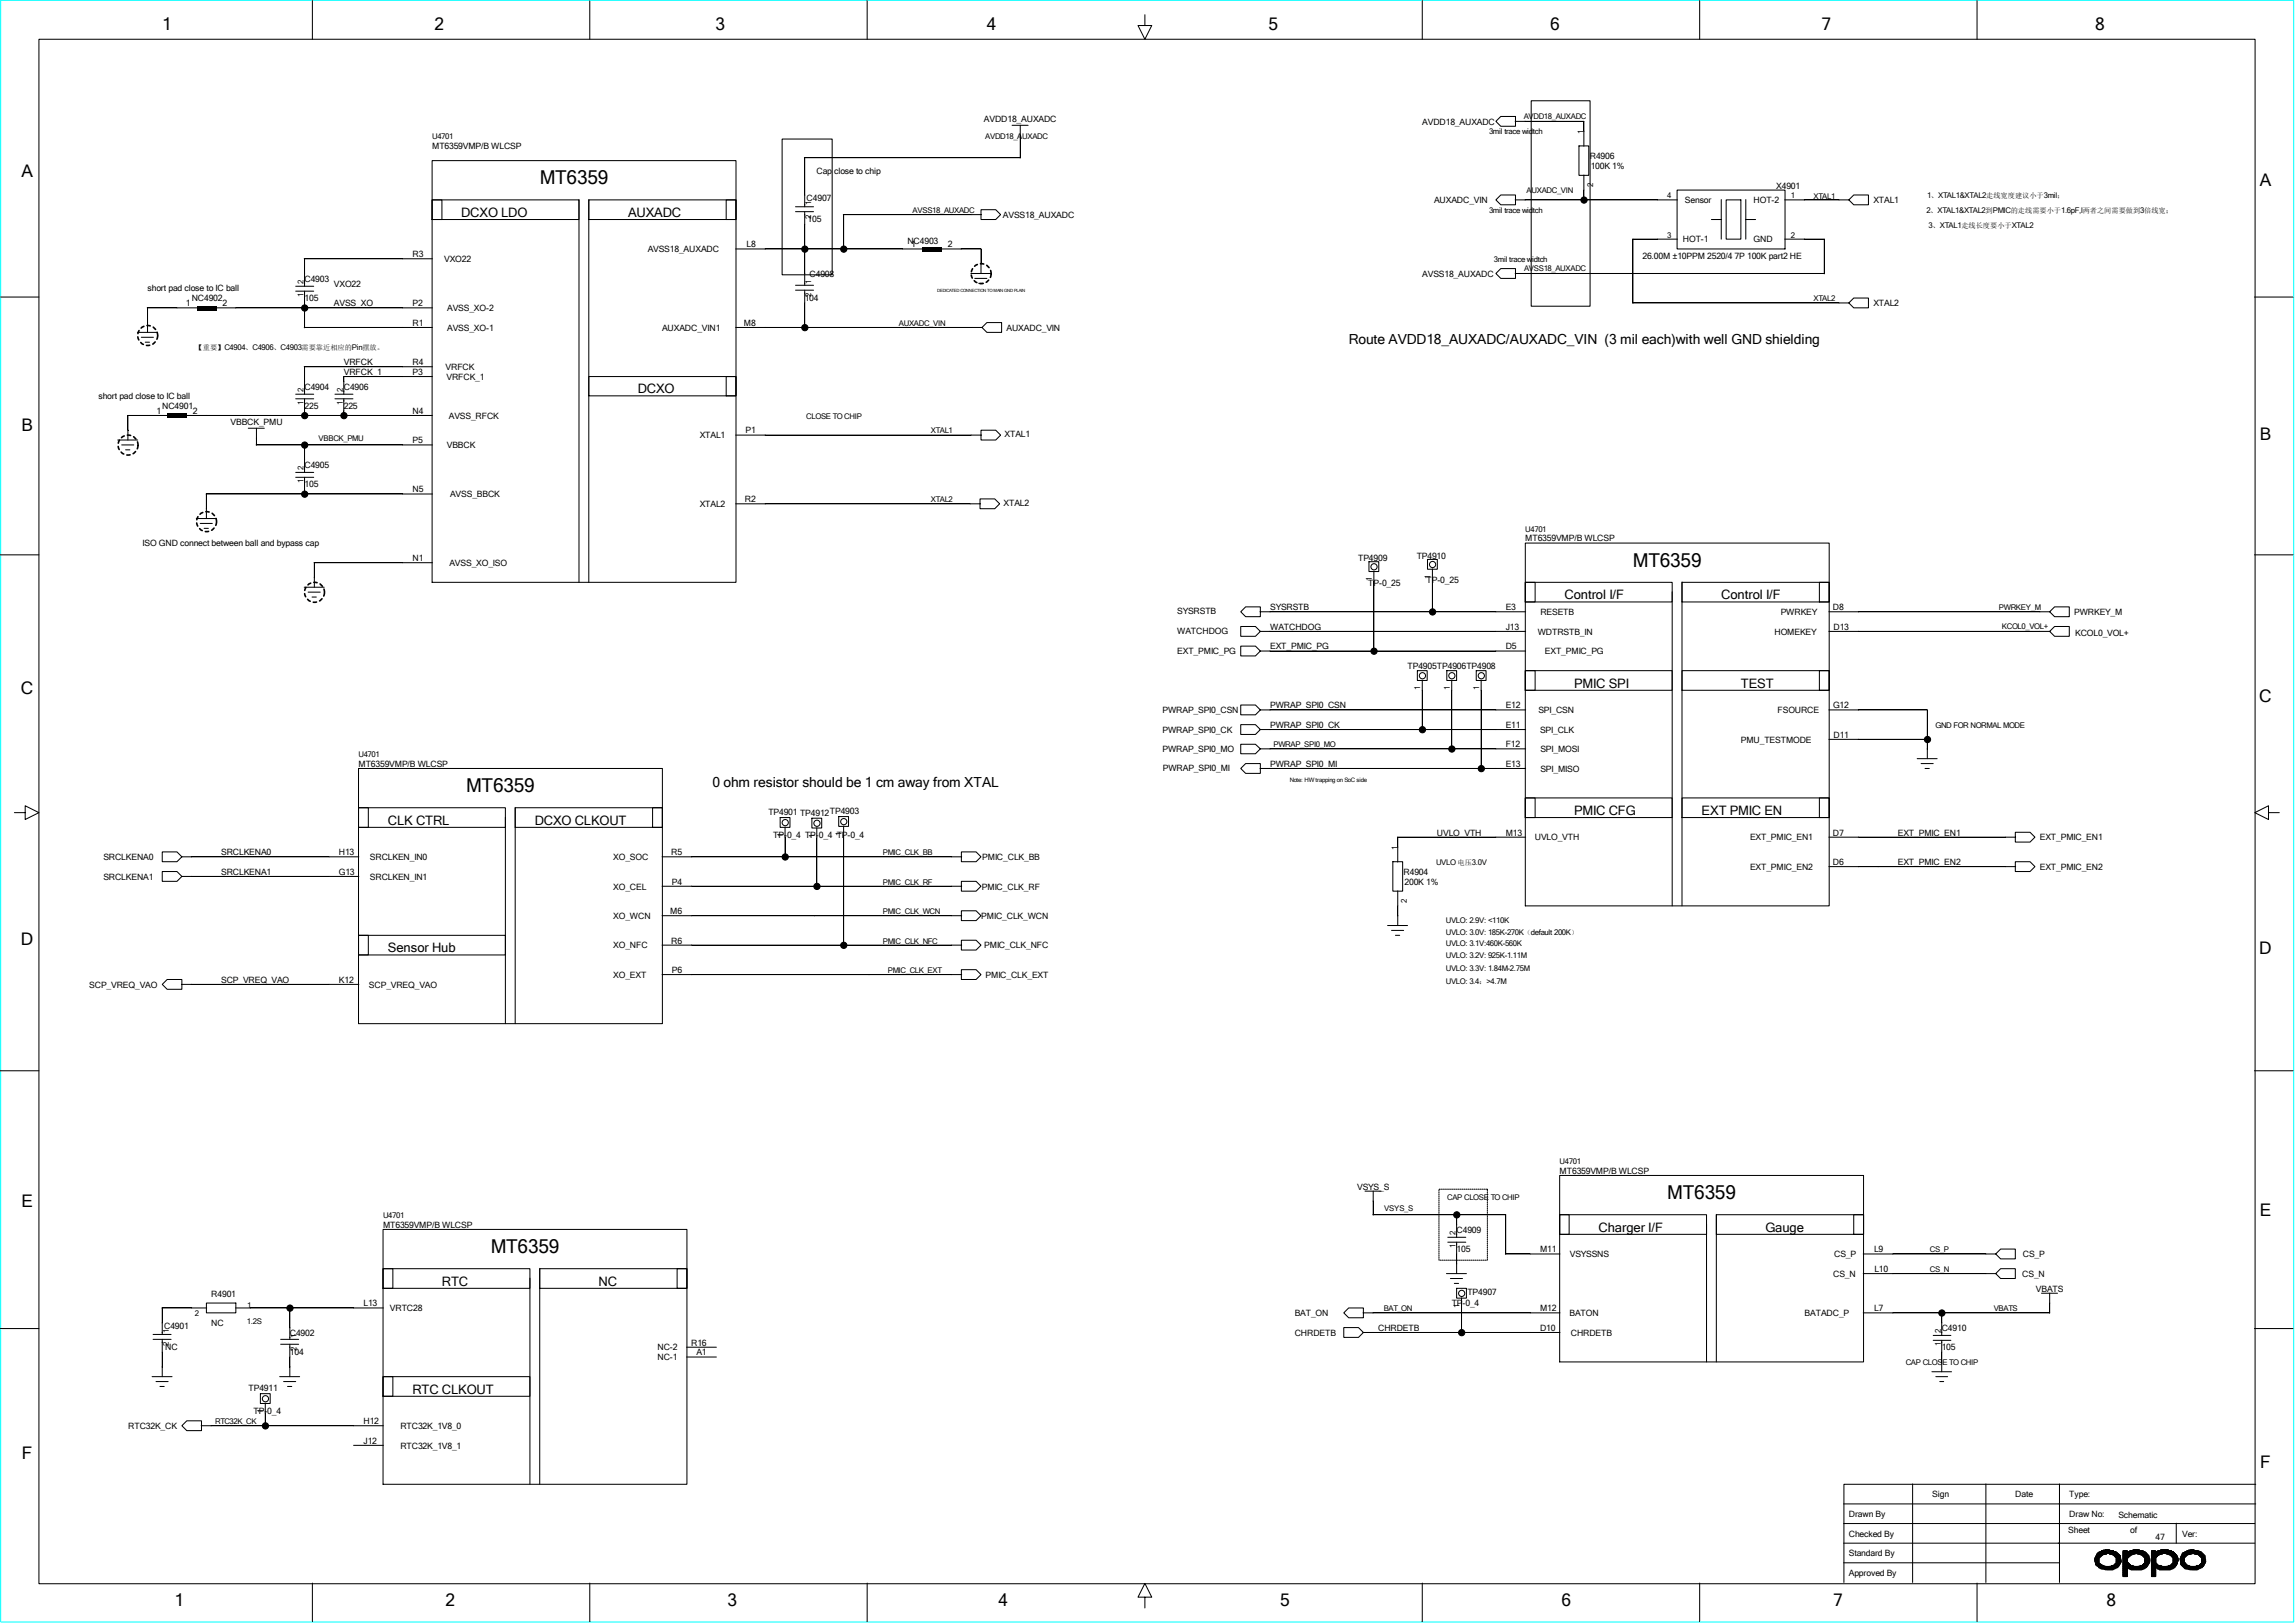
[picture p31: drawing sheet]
<svg xmlns="http://www.w3.org/2000/svg" width="297mm" height="210mm" viewBox="0 0 297 210" stroke-linecap="round" stroke-linejoin="round" font-family="sans-serif">
<defs><g id="words">
<g font-size="2.5">
<text x="69.9" y="23.8">MT6359</text>
<text x="211.3" y="73.3">MT6359</text>
<text x="60.3" y="102.5">MT6359</text>
<text x="215.8" y="155.2">MT6359</text>
<text x="63.5" y="162.1">MT6359</text>
</g>
<g font-size="2.2">
<text x="21" y="3.9">1</text>
<text x="56.2" y="3.9">2</text>
<text x="92.6" y="3.9">3</text>
<text x="127.7" y="3.9">4</text>
<text x="164.2" y="3.9">5</text>
<text x="200.6" y="3.9">6</text>
<text x="235.8" y="3.9">7</text>
<text x="271.1" y="3.9">8</text>
<text x="2.8" y="22.9">A</text>
<text x="292.5" y="24.1">A</text>
<text x="2.8" y="55.8">B</text>
<text x="292.5" y="57">B</text>
<text x="2.7" y="89.7">C</text>
<text x="292.4" y="90.8">C</text>
<text x="2.7" y="122.3">D</text>
<text x="292.4" y="123.5">D</text>
<text x="2.8" y="156.2">E</text>
<text x="292.5" y="157.4">E</text>
<text x="2.8" y="188.8">F</text>
<text x="292.5" y="189.9">F</text>
<text x="22.6" y="207.9">1</text>
<text x="57.7" y="207.9">2</text>
<text x="94.1" y="207.9">3</text>
<text x="129.2" y="207.9">4</text>
<text x="165.7" y="207.9">5</text>
<text x="202.1" y="207.9">6</text>
<text x="237.2" y="207.9">7</text>
<text x="272.6" y="207.9">8</text>
</g>
<g font-size="1.8">
<text x="174.5" y="44.5">Route AVDD18_AUXADC/AUXADC_VIN (3 mil each)with well GND shielding</text>
<text x="92.2" y="101.9">0 ohm resistor should be 1 cm away from XTAL</text>
</g>
<g font-size="1.7">
<text x="59.7" y="28.1">DCXO LDO</text>
<text x="81.3" y="28.1">AUXADC</text>
<text x="82.5" y="50.9">DCXO</text>
<text x="202.5" y="77.6">Control I/F</text>
<text x="222.8" y="77.6">Control I/F</text>
<text x="203.7" y="89">PMIC SPI</text>
<text x="225.3" y="89">TEST</text>
<text x="50.2" y="106.7">CLK CTRL</text>
<text x="69.2" y="106.7">DCXO CLKOUT</text>
<text x="203.7" y="105.5">PMIC CFG</text>
<text x="220.2" y="105.5">EXT PMIC EN</text>
<text x="50.2" y="123.2">Sensor Hub</text>
<text x="206.9" y="159.4">Charger I/F</text>
<text x="228.5" y="159.4">Gauge</text>
<text x="57.2" y="166.4">RTC</text>
<text x="77.5" y="166.4">NC</text>
<text x="53.4" y="180.3">RTC CLKOUT</text>
</g>
<g font-size="1.1">
<text x="127.3" y="15.7">AVDD18_AUXADC</text>
<text x="184.1" y="16.1">AVDD18_AUXADC</text>
<text x="55.9" y="19.3">MT6359VMP/B WLCSP</text>
<text x="105.7" y="22.5">Cap close to chip</text>
<text x="205.7" y="20.6">R4906</text>
<text x="205.9" y="21.8">100K 1%</text>
<text x="104.4" y="26">C4907</text>
<text x="104.5" y="28.7">105</text>
<text x="129.8" y="28.2">AVSS18_AUXADC</text>
<text x="185.6" y="26.3">AUXADC_VIN</text>
<text x="218.1" y="26.3">Sensor</text>
<text x="226.9" y="26.3">HOT-2</text>
<text x="229.9" y="24.5">X4901</text>
<text x="242.4" y="26.3">XTAL1</text>
<text x="53.4" y="33.3">R3</text>
<text x="57.5" y="33.9">VXO22</text>
<text x="83.8" y="32.6">AVSS18_AUXADC</text>
<text x="96.6" y="32">L8</text>
<text x="104.8" y="35.8">C4908</text>
<text x="117.4" y="31.6">NC4903</text>
<text x="117.9" y="32">1</text>
<text x="122.7" y="32">2</text>
<text x="184.1" y="35.8">AVSS18_AUXADC</text>
<text x="212.6" y="33.5">26.00M ±10PPM 2520/4 7P 100K part2 HE</text>
<text x="217.8" y="31.4">HOT-1</text>
<text x="226.9" y="31.4">GND</text>
<text x="19.1" y="37.7">short pad close to IC ball</text>
<text x="24" y="39.6">1</text>
<text x="24.8" y="39">NC4902</text>
<text x="28.8" y="39.6">2</text>
<text x="39.4" y="36.4">C4903</text>
<text x="39.4" y="39">105</text>
<text x="43.2" y="39.6">AVSS_XO</text>
<text x="43.2" y="37.1">VXO22</text>
<text x="53.4" y="39.6">P2</text>
<text x="57.9" y="40.3">AVSS_XO-2</text>
<text x="104.1" y="39">104</text>
<text x="242.4" y="39.6">XTAL2</text>
<text x="44.5" y="47.2">VRFCK</text>
<text x="53.4" y="47.2">R4</text>
<text x="53.4" y="42.2">R1</text>
<text x="57.7" y="47.9">VRFCK</text>
<text x="57.9" y="42.8">AVSS_XO-1</text>
<text x="85.7" y="42.8">AUXADC_VIN1</text>
<text x="96.3" y="42.2">M8</text>
<text x="130.3" y="42.8">AUXADC_VIN</text>
<text x="12.7" y="51.6">short pad close to IC ball</text>
<text x="20.2" y="53.6">1</text>
<text x="21" y="52.9">NC4901</text>
<text x="25" y="53.6">2</text>
<text x="39.4" y="52.9">225</text>
<text x="39.4" y="50.4">C4904</text>
<text x="44.5" y="48.5">VRFCK_1</text>
<text x="44.5" y="50.4">C4906</text>
<text x="44.5" y="52.9">225</text>
<text x="53.4" y="48.5">P3</text>
<text x="53.4" y="53.6">N4</text>
<text x="57.8" y="49.1">VRFCK_1</text>
<text x="29.8" y="54.9">VBBCK_PMU</text>
<text x="53.4" y="57.4">P5</text>
<text x="57.8" y="58">VBBCK</text>
<text x="58.1" y="54.2">AVSS_RFCK</text>
<text x="90.6" y="56.7">XTAL1</text>
<text x="96.5" y="56.1">P1</text>
<text x="130" y="56.6">XTAL1</text>
<text x="39.4" y="63.1">105</text>
<text x="39.4" y="60.5">C4905</text>
<text x="53.4" y="63.7">N5</text>
<text x="58.3" y="64.3">AVSS_BBCK</text>
<text x="90.6" y="65.6">XTAL2</text>
<text x="96.4" y="65">R2</text>
<text x="129.9" y="65.5">XTAL2</text>
<text x="18.5" y="70.7">ISO GND connect between ball and bypass cap</text>
<text x="197.4" y="70.1">MT6359VMP/B WLCSP</text>
<text x="53.4" y="72.6">N1</text>
<text x="58.2" y="73.2">AVSS_XO_ISO</text>
<text x="175.8" y="72.6">TP4909</text>
<text x="177.1" y="75.8">TP-0_25</text>
<text x="183.3" y="72.3">TP4910</text>
<text x="184.6" y="75.4">TP-0_25</text>
<text x="152.4" y="79.5">SYSRSTB</text>
<text x="152.4" y="82">WATCHDOG</text>
<text x="164.4" y="79">SYSRSTB</text>
<text x="164.4" y="81.5">WATCHDOG</text>
<text x="194.9" y="81.5">J13</text>
<text x="194.9" y="79">E3</text>
<text x="199" y="82.1">WDTRSTB_IN</text>
<text x="199.3" y="79.6">RESETB</text>
<text x="229.7" y="82.1">HOMEKEY</text>
<text x="230.5" y="79.6">PWRKEY</text>
<text x="237.2" y="79">D8</text>
<text x="237.3" y="81.5">D13</text>
<text x="268.4" y="79.6">PWRKEY_M</text>
<text x="268.6" y="82.3">KCOL0_VOL+</text>
<text x="152.4" y="84.7">EXT_PMIC_PG</text>
<text x="164.4" y="84">EXT_PMIC_PG</text>
<text x="182.2" y="86.6">TP4905TP4906TP4908</text>
<text x="194.9" y="84">D5</text>
<text x="199.9" y="84.7">EXT_PMIC_PG</text>
<text x="150.5" y="92.3">PWRAP_SPI0_CSN</text>
<text x="150.5" y="94.8">PWRAP_SPI0_CK</text>
<text x="164.4" y="91.7">PWRAP_SPI0_CSN</text>
<text x="164.4" y="94.2">PWRAP_SPI0_CK</text>
<text x="194.9" y="94.2">E11</text>
<text x="194.9" y="91.7">E12</text>
<text x="199.1" y="92.3">SPI_CSN</text>
<text x="199.3" y="94.8">SPI_CLK</text>
<text x="230" y="92.3">FSOURCE</text>
<text x="237.2" y="91.7">G12</text>
<text x="237.3" y="95.5">D11</text>
<text x="46.4" y="99.2">MT6359VMP/B WLCSP</text>
<text x="150.5" y="97.3">PWRAP_SPI0_MO</text>
<text x="150.5" y="99.7">PWRAP_SPI0_MI</text>
<text x="164.4" y="99.2">PWRAP_SPI0_MI</text>
<text x="194.9" y="99.2">E13</text>
<text x="194.9" y="96.7">F12</text>
<text x="199.3" y="97.3">SPI_MOSI</text>
<text x="199.3" y="99.9">SPI_MISO</text>
<text x="225.3" y="96.1">PMU_TESTMODE</text>
<text x="99.4" y="105.5">TP4901 TP4912TP4903</text>
<text x="13.4" y="111.3">SRCLKENA0</text>
<text x="13.4" y="113.8">SRCLKENA1</text>
<text x="28.6" y="113.2">SRCLKENA1</text>
<text x="28.6" y="110.7">SRCLKENA0</text>
<text x="43.9" y="110.7">H13</text>
<text x="43.9" y="113.2">G13</text>
<text x="47.9" y="113.8">SRCLKEN_IN1</text>
<text x="47.9" y="111.3">SRCLKEN_IN0</text>
<text x="79.4" y="111.3">XO_SOC</text>
<text x="86.9" y="110.7">R5</text>
<text x="100.1" y="108.4">TP-0_4 TP-0_4 TP-0_4</text>
<text x="127.1" y="111.3">PMIC_CLK_BB</text>
<text x="181.7" y="113.2">R4904</text>
<text x="186" y="108.1">UVLO_VTH</text>
<text x="194.9" y="108.1">M13</text>
<text x="198.6" y="108.8">UVLO_VTH</text>
<text x="226.5" y="108.8">EXT_PMIC_EN1</text>
<text x="226.5" y="112.6">EXT_PMIC_EN2</text>
<text x="237.2" y="111.9">D6</text>
<text x="237.2" y="108.1">D7</text>
<text x="245.6" y="111.9">EXT_PMIC_EN2</text>
<text x="245.6" y="108.1">EXT_PMIC_EN1</text>
<text x="264" y="108.8">EXT_PMIC_EN1</text>
<text x="264" y="112.6">EXT_PMIC_EN2</text>
<text x="79.4" y="115.1">XO_CEL</text>
<text x="79.4" y="118.9">XO_WCN</text>
<text x="86.7" y="118.3">M6</text>
<text x="87" y="114.5">P4</text>
<text x="127" y="118.9">PMIC_CLK_WCN</text>
<text x="127.1" y="115.1">PMIC_CLK_RF</text>
<text x="181.8" y="114.5">200K 1%</text>
<text x="79.4" y="122.7">XO_NFC</text>
<text x="86.9" y="122.1">R6</text>
<text x="87" y="125.9">P6</text>
<text x="127.4" y="122.7">PMIC_CLK_NFC</text>
<text x="11.6" y="127.8">SCP_VREQ_VAO</text>
<text x="28.6" y="127.2">SCP_VREQ_VAO</text>
<text x="43.9" y="127.2">K12</text>
<text x="47.8" y="127.8">SCP_VREQ_VAO</text>
<text x="79.4" y="126.5">XO_EXT</text>
<text x="127.6" y="126.5">PMIC_CLK_EXT</text>
<text x="175.6" y="153.9">VSYS_S</text>
<text x="201.8" y="151.9">MT6359VMP/B WLCSP</text>
<text x="49.6" y="158.9">MT6359VMP/B WLCSP</text>
<text x="188.5" y="159.5">C4909</text>
<text x="27.3" y="167.8">R4901</text>
<text x="188.5" y="162.1">105</text>
<text x="189.9" y="167.5">TP4907</text>
<text x="199.3" y="162.1">M11</text>
<text x="203.2" y="162.7">VSYSSNS</text>
<text x="237.2" y="165.2">CS_N</text>
<text x="237.4" y="162.7">CS_P</text>
<text x="242.5" y="162.1">L9</text>
<text x="242.6" y="164.6">L10</text>
<text x="261.7" y="165.2">CS_N</text>
<text x="261.8" y="162.7">CS_P</text>
<text x="263.5" y="167.1">VBATS</text>
<text x="21.3" y="172">C4901</text>
<text x="27.3" y="171.6">NC</text>
<text x="37.5" y="172.8">C4902</text>
<text x="47" y="169">L13</text>
<text x="50.5" y="169.7">VRTC28</text>
<text x="167.6" y="172.8">CHRDETB</text>
<text x="167.6" y="170.3">BAT_ON</text>
<text x="178.4" y="172.2">CHRDETB</text>
<text x="187.9" y="169">TP-0_4</text>
<text x="199.3" y="172.2">D10</text>
<text x="199.3" y="169.7">M12</text>
<text x="203.1" y="170.3">BATON</text>
<text x="203.3" y="172.8">CHRDETB</text>
<text x="233.6" y="170.3">BATADC_P</text>
<text x="242.5" y="169.7">L7</text>
<text x="251.3" y="172.2">C4910</text>
<text x="21.4" y="174.6">NC</text>
<text x="37.5" y="175.4">104</text>
<text x="85.1" y="176">NC-1</text>
<text x="85.1" y="174.8">NC-2</text>
<text x="89.5" y="174.1">R16</text>
<text x="90.1" y="175.4">A1</text>
<text x="251.3" y="174.8">105</text>
<text x="16.6" y="184.9">RTC32K_CK</text>
<text x="32.2" y="180">TP4911</text>
<text x="32.8" y="182.9">TP-0_4</text>
<text x="47" y="184.3">H12</text>
<text x="51.8" y="184.9">RTC32K_1V8_0</text>
<text x="47" y="186.8">J12</text>
<text x="51.8" y="187.5">RTC32K_1V8_1</text>
<text x="239.3" y="196.3">Drawn By</text>
<text x="250.1" y="193.8">Sign</text>
<text x="260.8" y="193.8">Date</text>
<text x="267.8" y="196.3">Draw No:</text>
<text x="267.8" y="193.8">Type:</text>
<text x="274.2" y="196.4">Schematic</text>
<text x="239.3" y="198.8">Checked By</text>
<text x="239.3" y="201.4">Standard By</text>
<text x="239.3" y="203.9">Approved By</text>
<text x="267.7" y="198.3">Sheet</text>
<text x="275.7" y="198.3">of</text>
<text x="279" y="199.2">47</text>
<text x="282.4" y="198.8">Ver:</text>
</g>
<g font-size="1">
<text x="192.7" y="17.4">3mil trace widtch</text>
<text x="197.2" y="15.4">AVDD18_AUXADC</text>
<text x="204.9" y="17.4" transform="rotate(-90 204.9 17.4)">1</text>
<text x="55.9" y="18">U4701</text>
<text x="127.5" y="18">AVDD18_AUXADC</text>
<text x="105" y="28.3" transform="rotate(-90 105 28.3)">2</text>
<text x="105" y="26.5" transform="rotate(-90 105 26.5)">1</text>
<text x="118.1" y="27.6">AVSS18_AUXADC</text>
<text x="192.7" y="27.6">3mil trace widtch</text>
<text x="197.6" y="25">AUXADC_VIN</text>
<text x="206.2" y="24.2" transform="rotate(-90 206.2 24.2)">2</text>
<text x="215.8" y="25.7">4</text>
<text x="231.8" y="25.7">1</text>
<text x="234.7" y="25.8">XTAL1</text>
<text x="249.3" y="27.6">2、XTAL1&amp;XTAL2到PMIC的走线需要小于1.6pF,l两者之间需要做到3倍线宽；</text>
<text x="249.4" y="25.7">1、XTAL1&amp;XTAL2走线宽度建议小于3mil；</text>
<text x="249.6" y="29.5">3、XTAL1走线长度要小于XTAL2</text>
<text x="193.3" y="33.9">3mil trace widtch</text>
<text x="197.2" y="35.1">AVSS18_AUXADC</text>
<text x="215.8" y="30.7">3</text>
<text x="231.8" y="30.7">2</text>
<text x="39.3" y="38.4" transform="rotate(-90 39.3 38.4)">1</text>
<text x="39.3" y="36.7" transform="rotate(-90 39.3 36.7)">2</text>
<text x="105" y="38.4" transform="rotate(-90 105 38.4)">2</text>
<text x="105" y="36.7" transform="rotate(-90 105 36.7)">1</text>
<text x="234.7" y="39">XTAL2</text>
<text x="116.3" y="42.2">AUXADC_VIN</text>
<text x="39.3" y="52.4" transform="rotate(-90 39.3 52.4)">1</text>
<text x="39.3" y="50.7" transform="rotate(-90 39.3 50.7)">2</text>
<text x="44.4" y="52.4" transform="rotate(-90 44.4 52.4)">1</text>
<text x="44.4" y="50.7" transform="rotate(-90 44.4 50.7)">2</text>
<text x="41.2" y="57.1">VBBCK_PMU</text>
<text x="104.4" y="54.2">CLOSE TO CHIP</text>
<text x="120.5" y="56.1">XTAL1</text>
<text x="39.3" y="62.5" transform="rotate(-90 39.3 62.5)">1</text>
<text x="39.3" y="60.8" transform="rotate(-90 39.3 60.8)">2</text>
<text x="120.5" y="65">XTAL2</text>
<text x="197.4" y="68.8">U4701</text>
<text x="177.5" y="75.2" transform="rotate(-90 177.5 75.2)">1</text>
<text x="185.1" y="74.9" transform="rotate(-90 185.1 74.9)">1</text>
<text x="258.7" y="79">PWRKEY_M</text>
<text x="259.1" y="81.4">KCOL0_VOL+</text>
<text x="183.8" y="89.3" transform="rotate(-90 183.8 89.3)">1</text>
<text x="187.6" y="89.3" transform="rotate(-90 187.6 89.3)">1</text>
<text x="191.4" y="89.3" transform="rotate(-90 191.4 89.3)">1</text>
<text x="250.5" y="94.2">GND FOR NORMAL MODE</text>
<text x="46.4" y="98">U4701</text>
<text x="164.8" y="96.7">PWRAP_SPI0_MO</text>
<text x="101.3" y="108.3" transform="rotate(-90 101.3 108.3)">1</text>
<text x="105.5" y="108.4" transform="rotate(-90 105.5 108.4)">1</text>
<text x="108.9" y="108.2" transform="rotate(-90 108.9 108.2)">1</text>
<text x="114.3" y="110.7">PMIC_CLK_BB</text>
<text x="180.8" y="110" transform="rotate(-90 180.8 110)">1</text>
<text x="185.8" y="111.9">UVLO 电压3.0V</text>
<text x="114.3" y="114.5">PMIC_CLK_RF</text>
<text x="114.3" y="118.3">PMIC_CLK_WCN</text>
<text x="182.1" y="116.8" transform="rotate(-90 182.1 116.8)">2</text>
<text x="187.1" y="119.4">UVLO: 2.9V: &lt;110K</text>
<text x="114.3" y="122.1">PMIC_CLK_NFC</text>
<text x="114.9" y="125.9">PMIC_CLK_EXT</text>
<text x="187.1" y="120.9">UVLO: 3.0V: 185K-270K（default 200K）</text>
<text x="187.1" y="122.5">UVLO: 3.1V:460K-560K</text>
<text x="187.1" y="124">UVLO: 3.2V: 925K-1.11M</text>
<text x="187.1" y="125.6">UVLO: 3.3V: 1.84M-2.75M</text>
<text x="187.1" y="127.3">UVLO: 3.4：&gt;4.7M</text>
<text x="187.3" y="155.3">CAP CLOSE TO CHIP</text>
<text x="201.8" y="150.6">U4701</text>
<text x="49.6" y="157.6">U4701</text>
<text x="179.2" y="156.7">VSYS_S</text>
<text x="188.4" y="161.5" transform="rotate(-90 188.4 161.5)">1</text>
<text x="188.4" y="159.8" transform="rotate(-90 188.4 159.8)">2</text>
<text x="249.8" y="162.1">CS_P</text>
<text x="249.8" y="164.6">CS_N</text>
<text x="21.8" y="172.5" transform="rotate(-90 21.8 172.5)">1</text>
<text x="25.2" y="170.3">2</text>
<text x="32" y="171.4">1.2S</text>
<text x="32" y="169.2">1</text>
<text x="38.4" y="173.1" transform="rotate(-90 38.4 173.1)">1</text>
<text x="179.1" y="169.7">BAT_ON</text>
<text x="188.9" y="169.2" transform="rotate(-90 188.9 169.2)">1</text>
<text x="251.2" y="172.5" transform="rotate(-90 251.2 172.5)">2</text>
<text x="258" y="169.7">VBATS</text>
<text x="21.8" y="174.2" transform="rotate(-90 21.8 174.2)">2</text>
<text x="38.4" y="174.8" transform="rotate(-90 38.4 174.8)">2</text>
<text x="246.6" y="176.7">CAP CLOSE TO CHIP</text>
<text x="251.2" y="174.2" transform="rotate(-90 251.2 174.2)">1</text>
<text x="27.9" y="184.3">RTC32K_CK</text>
<text x="34.1" y="182.9" transform="rotate(-90 34.1 182.9)">1</text>
</g>
<text font-size=".9" x="25.3" y="45.3">【重要】C4904、C4906、C4903需要靠近相应的Pin摆放。</text>
<text font-size=".8" x="166.9" y="101.2">Note: HW trapping on SoC side</text>
<text font-size=".6" x="121.3" y="37.8">DEDICATED CONNECTION TO MAIN GND PLAIN</text>
</g></defs>
<path d="M.1 0h296.7v209.9h-296.7z" fill="none" stroke="#0ff" stroke-width=".13"/>
<path d="M25.4 39.6h2.6v.5h-2.6zM119.3 32h2.6v.5h-2.6zM21.6 53.5h2.6v.6h-2.6z" fill="#000"/>
<g fill="none" stroke="#000" stroke-width=".13">
<path d="M5 5.1h286.8v199.8h-286.8zM40.4 .1v5M76.3 .1v5M101.2 18h6.5v17.6h-6.5zM112.2 .1v5M131 16.2h2.1M132 16.2v4.2M148.2 1.9v1.4h.9l-.9 1.8-.9-1.8h.9M184.1 .1v5M193.6 15.7l.6-.6h1.9v1.2h-1.9zM196.1 15.7h8.9v3.2M198.2 13h7.6v26.6h-7.6z"/>
<path d="M204.3 18.9h1.3v3.8h-1.3zM220 .1v5M255.9 .1v5M0 38.4h5M19 39.8h6.5M19.1 39.8v3.2M27.9 39.8h28.1M38.3 37h2.3M38.3 37.7h2.3M39.4 33.5h16.6M39.4 33.5v3.5M39.4 37.7v4.7"/>
<path d="M55.9 25.9h19v2.5h-19zM55.9 25.9h1.3v2.5h-1.3zM55.9 20.8h39.3v54.6h-39.3zM74.9 25.8v49.6M76.2 25.9h19v2.5h-19zM76.2 25.8v49.6M94 25.9h1.2v2.5h-1.2zM95.2 32.2h24.2M103 37.5h2.3M103 36.9h2.3M103 27.4h2.3M103 26.8h2.3"/>
<path d="M104.1 20.4h27.9M104.1 20.4v6.4M104.1 27.4v9.5M104.1 37.5v4.9M109.1 27.8h17.9M109.2 27.8v4.5M121.8 32.2h5.2v3.2M125.6 35.4h2.6M126.2 36h1.5M126.7 36.7h.5M127 27.1h1.9l.6 .7-.6 .6h-1.9zM193.6 25.9l.6-.7h1.9v1.3h-1.9z"/>
<path d="M193.6 35.4l.6-.6h1.9v1.2h-1.9zM196.1 35.4h40M196.1 25.9h21M205 22.6v3.3M211.3 39.2h28M211.3 30.9h5.8M211.3 30.9v8.3M217 24.6h14v7.6h-14zM221.5 28.4h1.3M222.8 25.8v5.1M223.4 25.9h1.9v5h-1.9zM225.9 28.4h1.3"/>
<path d="M225.9 25.8v5.1M231 25.9h8.3M231 30.9h5.1v4.5M239.9 25.2h1.9v1.3h-1.9l-.6-.6zM239.9 38.6h1.9v1.2h-1.9l-.6-.6zM291.8 38.4h5M15.2 56.9h2.6M15.7 57.6h1.6M16.3 58.2h.5M16.5 53.8h5.2M16.6 53.8v3.1M17.8 43h2.6"/>
<path d="M18.3 43.6h1.6M18.8 44.3h.5M24.1 53.8h31.9M32.1 55.4h2.1M33.1 57.6h22.9M33.2 55.4v2.2M38.3 51h2.3M38.3 51.6h2.3M39.4 42.4h16.6M39.4 47.5h16.6M39.4 47.5v3.5M39.4 51.6v2.2"/>
<path d="M39.4 57.6v3.5M43.3 51h2.4M43.3 51.6h2.4M44.4 48.7h11.6M44.5 48.7v2.3M44.5 51.6v2.2M76.2 48.7h19v2.5h-19zM94 48.7h1.2v2.5h-1.2zM95.2 56.3h31.8M95.2 42.4h31.9M127 55.7h1.9l.6 .6-.6 .6h-1.9zM127.7 41.7h1.9v1.3h-1.9l-.6-.6z"/>
<path d="M0 71.8h5M25.4 67.1h2.6M25.9 67.7h1.6M26.4 68.4h.6M26.7 63.9h29.3M26.7 63.9v3.2M38.3 61.1h2.3M38.3 61.8h2.3M39.4 76h2.6M39.4 61.8v2.2M39.9 76.6h1.5M40.4 77.3h.5"/>
<path d="M40.6 72.8h15.4M40.7 72.8v3.2M95.2 65.2h31.7M126.8 64.6h1.9l.7 .6-.7 .6h-1.9zM160.6 79.2l.6-.7h1.9v1.3h-1.9zM163.1 79.2h34.3M177.2 72.7h1.2v1.3h-1.2zM177.8 73.9v10.4M184.7 72.4h1.3v1.3h-1.3zM185.4 73.6v5.6M197.4 75.4h19v2.5h-19zM197.4 75.4h1.3v2.5h-1.3z"/>
<path d="M197.4 70.3h39.3v46.9h-39.3zM216.4 76.6v40.6M217.7 75.4h19v2.5h-19zM217.7 75.3v41.9M235.5 75.4h1.2v2.5h-1.2zM236.7 79.2h28.6M265.9 78.5h1.9v1.3h-1.9l-.6-.6zM291.8 71.8h5M46.4 99.4h39.3v33.1h-39.3zM160.6 81.1h1.9l.6 .6-.6 .6h-1.9zM160.6 83.6h1.9l.6 .6-.6 .7h-1.9zM160.6 99.4l.6-.6h1.9v1.3h-1.9z"/>
<path d="M160.6 96.3h1.9l.6 .6-.6 .6h-1.9zM160.6 91.2h1.9l.6 .7-.6 .6h-1.9zM160.6 93.8h1.9l.6 .6-.6 .6h-1.9zM163.1 81.7h34.3M163.1 84.2h34.3M163.1 99.4h34.3M163.1 96.9h34.3M163.1 91.9h34.3M163.1 94.4h34.3M183.4 86.8h1.3v1.3h-1.3zM184.1 88v6.4M187.2 86.8h1.3v1.3h-1.3z"/>
<path d="M187.9 88v8.9M191.1 86.8h1.2v1.3h-1.2zM191.7 88v11.5M197.4 86.8h1.3v2.5h-1.3zM197.4 86.8h19v2.5h-19zM217.7 86.8h19v2.5h-19zM235.5 86.8h1.2v2.5h-1.2zM236.7 81.7h28.6M236.7 91.9h12.7v6.3M236.7 95.7h12.7M248.1 98.2h2.6M248.6 98.8h1.6"/>
<path d="M249.1 99.4h.6M265.3 81.7l.6-.6h1.9v1.2h-1.9zM1.9 105.2h1.4v-.9l1.7 .9-1.7 .8v-.8M21 110.2h1.9l.6 .7-.6 .6h-1.9zM21 112.8h1.9l.6 .6-.6 .6h-1.9zM23.5 110.9h22.9M23.5 113.4h22.9M46.4 104.5h19v2.6h-19zM46.4 104.5h1.3v2.6h-1.3zM65.4 105.7v26.8M66.7 104.5h19v2.6h-19zM66.7 104.5v28"/>
<path d="M84.5 104.5h1.2v2.6h-1.2zM85.7 110.9h38.8M85.7 114.7h38.8M85.7 118.5h38.8M101 105.8h1.2v1.3h-1.2zM101.6 107v3.9M105.1 105.9h1.2v1.2h-1.2zM105.7 107.1v7.6M108.5 105.7h1.3v1.2h-1.3zM109.2 106.9v15.4M124.4 110.2h1.9l.7 .7-.7 .6h-1.9zM124.4 114h1.9l.7 .7-.7 .6h-1.9z"/>
<path d="M124.4 117.9h1.9l.7 .6-.7 .6h-1.9zM179.6 119.8h2.6M180.3 111.5h1.2v3.8h-1.2zM180.8 108.3h16.6M180.9 108.3v3.2M180.9 115.3v4.5M197.4 103.3h1.3v2.5h-1.3zM197.4 103.3h19v2.5h-19zM217.7 103.3h19v2.5h-19zM235.5 103.3h1.2v2.5h-1.2zM236.7 108.3h24.2M236.7 112.1h24.2"/>
<path d="M260.8 107.7h1.9l.7 .6-.7 .7h-1.9zM260.8 111.5h1.9l.7 .6-.7 .7h-1.9zM293.6 105.2v-.9l-1.8 .9 1.8 .8v-.8h1.4M0 138.6h5M21 127.4l.6-.7h1.9v1.3h-1.9zM23.5 127.4h22.9M46.4 121h1.3v2.6h-1.3zM46.4 121h19v2.6h-19zM85.7 122.3h38.8M85.7 126.1h38.8M124.4 121.7h1.9l.7 .6-.7 .6h-1.9zM124.4 125.5h1.9l.7 .6-.7 .6h-1.9z"/>
<path d="M180.1 120.4h1.6M180.6 121h.5M291.8 138.6h5M49.6 159.1h39.3v33h-39.3zM176.7 154.1h2M177.7 157.2h17.2v5.1M177.7 154.1v3.1M186.2 153.9h6.3v9.2h-6.3zM188.5 157.2v2.9M201.8 157.2h19.1v2.5h-19.1zM201.8 157.2h1.3v2.5h-1.3zM201.8 152.1h39.4v24.1h-39.4z"/>
<path d="M220.9 158.4v17.8M222.1 157.2h19.1v2.5h-19.1zM222.1 157.1v19.1M239.9 157.2h1.3v2.5h-1.3zM0 171.9h5M19.7 178.1h2.6M19.8 173.3h2.3M19.8 172.7h2.3M20.2 178.8h1.6M20.7 179.4h.6M21 169.2h5.8M21 169.2v3.5"/>
<path d="M21 173.3v4.8M26.7 168.6h3.8v1.3h-3.8zM30.5 169.2h19.1M36.2 178.1h2.6M36.3 173.9h2.4M36.3 173.3h2.4M36.7 178.8h1.6M37.2 179.4h.6M37.5 169.2v4.1M37.5 173.9v4.2M49.6 164.2h1.2v2.5h-1.2zM49.6 178.1h1.2v2.6h-1.2z"/>
<path d="M49.6 178.1h19v2.6h-19zM49.6 164.2h19v2.5h-19zM68.6 165.4v26.7M69.8 164.2h19.1v2.5h-19.1zM69.8 164.1v28M87.6 164.2h1.3v2.5h-1.3zM88.9 175.6h3.8M88.9 174.3h3.8M173.9 171.8h1.9l.6 .6-.6 .7h-1.9zM174.5 169.2h1.9v1.3h-1.9l-.6-.6zM176.4 172.4h25.5M176.4 169.9h25.5"/>
<path d="M187.2 164.8h2.6M187.4 160.1h2.3M187.4 160.7h2.3M187.7 165.4h1.6M188.2 166.1h.6M188.5 166.7h1.3v1.3h-1.3zM188.5 160.7v4.1M189.1 167.9v4.6M194.8 162.3h7.1M241.1 164.8h17.2M241.1 169.9h24.2M241.1 162.3h17.2"/>
<path d="M250 177.5h2.6M250.2 172.8h2.3M250.2 173.4h2.3M250.5 178.1h1.6M251 178.8h.5M251.3 169.9v2.9M251.3 173.4v4.1M258.3 162.3l.6-.7h1.9v1.3h-1.9zM258.9 164.2h1.9v1.2h-1.9l-.6-.6zM264.2 167.3h2.1M265.3 167.3v2.6M291.8 171.9h5"/>
<path d="M24.2 183.9h1.9v1.2h-1.9l-.7-.6zM26 184.5h23.6M33.7 180.3h1.3v1.3h-1.3zM34.3 181.6v2.9M45.8 187h3.8M238.6 194.6h53.3M238.6 199.7h53.2M238.6 197.1h53.2M247.5 192v12.8M257 192v12.8M266.5 192v12.8M281.6 197.1v2.6"/>
<path d="M291.9 192.1h-53.3v12.7M40.4 204.9v4.9M76.3 204.9v4.9M112.2 204.9v4.9M148.2 206.7h.9l-.9-1.8-.9 1.8h.9v1.4M184.1 204.9v4.9M220 204.9v4.9M238.6 202.2h27.9M255.9 204.9v4.9M271.1 201.6h.6M271.1 201.7h.5M271.1 201.8h.5"/>
<path d="M271.1 202h.5M271.1 202.1h.5M271.2 202.2h.4M271.2 201.3h.8M271.2 202.4h.7M271.2 202.5h.8M271.2 201.5v1M271.2 201.4v.8M271.3 202.6h.8M271.4 201.2v1.4h.6v.4v-.6M271.4 201.2v1.3M271.4 201h2.5"/>
<path d="M271.5 201v1.6v-1.5v.1M271.5 202.2v.4h.7M271.5 201a2.22 2.22 0 0 1 2.9 .3l.1 .8a1.54 1.54 0 0 1-1.7 1l-.9-.1-.7-.5-.1-.8zM271.6 201.6l.5-.4 .7-.2 .7 .2 .4 .4v.6l-.4 .4-.7 .1-.7-.1-.5-.4zM271.6 200.9v1.8M271.6 200.8h2.2M271.7 200.8v.7M271.7 202.3v.6M271.9 202.5v.5h1.9M271.9 200.8v.7h-.7M272 200.7v.5M272 200.7h1.4"/>
<path d="M272.1 200.7v.5h-.8M272.1 202.6v.4M272.2 200.7v.4M272.2 202.6v.4M272.2 200.6h.8M272.4 200.7v.4M272.4 202.7v.4M272.5 203.1h1M272.5 200.5v.6M272.5 202.7v.4M272.6 200.5v.6h-1.3M272.6 202.7v.4"/>
<path d="M272.8 200.5v.5M272.8 202.7v.4M272.9 200.5v.5M272.9 202.7v.4M273 200.5v.6h1.2M273 202.7v.4M273.1 200.7v.4M273.1 202.7v.4M273.3 200.7v.4M273.3 202.6v.5M273.3 202.6h1M273.4 200.7v.4"/>
<path d="M273.4 202.6v.5M273.4 201.2h.9M273.5 202.6v.4v-.4M273.5 200.7v.5M273.6 201.3h.8M273.6 200.8v.5M273.6 202.4v.6h-1.5M273.7 201.5h.7M273.8 200.8v.7M273.8 202.3v.6M273.9 202.2h.5M273.9 201.6h.5"/>
<path d="M273.9 201.7h.5M273.9 201.8h.6M273.9 202h.6M273.9 202.1h.6M273.9 200.8v.8M273.9 202.2v.7M274 200.9v2h-2.4M274.2 201v1.7h-2.6M274.3 201.2v1.3h-.7M274.4 201.3v1.1h-.7M274.7 202.2h.7M274.7 201h3"/>
<path d="M274.7 201.2h1.2M274.7 201.6h.6M274.7 201.7h.6M274.7 201.8h.6M274.7 202h.6M274.7 202.1h.6M274.7 202.4h.8M274.7 202.5h1M274.7 202.6h1.1M274.7 203h.6M274.7 203.1h.6M274.7 200.8h2.9"/>
<path d="M274.7 200.7h.6M274.7 203.2h.6M274.7 203.4h.6M274.7 203.5h.6M274.7 203.6h.6M274.7 203.8h.6M274.7 203.9h.6M274.8 200.7h.5v.3v-.2l.9-.2h.6l.3 .1a1.21 1.21 0 0 1 1 .9 1.21 1.21 0 0 1-.4 1.3 2.25 2.25 0 0 1-1.4 .2 .83 .83 0 0 1-.9-.2h-.1v1.1h-.5zM274.8 200.7v3.3M274.9 200.7v3.3M275 200.7v3.3M275.2 200.7v3.3"/>
<path d="M275.3 200.7v3.3h-.6M275.3 201.6l.5-.4 .6-.2 .8 .2 .4 .4v.6l-.4 .4-.8 .1-.6-.1-.5-.4zM275.4 200.8v.8M275.4 202.2v.7M275.5 203h2.1M275.5 200.8v.7h-.8M275.5 202.3v.7M275.6 200.7h1.7M275.7 200.7v.6h-1M275.7 202.4v.6M275.8 200.7v.5M275.8 202.6v.5"/>
<path d="M275.9 200.7v.4M275.9 202.6v.5M276.1 200.5v.6M276.1 202.6v.5M276.1 200.6h.7M276.2 200.5v.6h-1.5M276.2 202.7v.4M276.3 200.5v.6M276.3 202.7v.4M276.4 200.5v.5M276.4 202.7v.4M276.6 200.5v.6"/>
<path d="M276.6 202.7v.4M276.6 201.1h1.2M276.7 200.5v.6M276.7 202.7v.4M276.8 200.5v.6M276.8 202.7v.4M276.9 200.7v.4M276.9 202.6v.5M277 201.2h1M277 202.6h.8M277.1 200.7v.4M277.1 202.6v.5"/>
<path d="M277.2 200.7v.5M277.2 202.6v.5h-1.4M277.3 201.3h.8M277.3 202.5h.7M277.3 200.7v.6M277.3 202.4v.6M277.4 201.5h.7M277.5 200.8v.7M277.5 202.3v.7M277.5 202.2h.7M277.5 201.6h.6M277.5 201.7h.7"/>
<path d="M277.5 201.8h.7M277.5 202.1h.7M277.6 200.8v.8M277.6 202.2v.7M277.7 200.9v2h-3M277.8 201v1.7h-3.1M278 201.2v1.4M278.1 201.3v1.1h-.7M278.2 201.8v.2h-.7M278.4 202.2h.6M278.4 201h3M278.4 201.2h1.1"/>
<path d="M278.4 201.6h.6M278.4 201.7h.6M278.4 201.8h.6M278.4 202h.6M278.4 202.1h.6M278.4 202.4h.7M278.4 202.5h.8M278.4 202.6h1.1M278.4 203h.6M278.4 203.1h.6M278.4 200.8h2.9M278.4 200.7h.6"/>
<path d="M278.4 203.2h.6M278.4 203.4h.6M278.4 203.5h.6M278.4 203.6h.6M278.4 203.8h.6M278.4 203.9h.6M278.5 200.7h.5v.3v-.2h.1a2.02 2.02 0 0 1 2.4 .3l.1 .2a.49 .49 0 0 1 .2 .8 1.18 1.18 0 0 1-1.6 1h-.2a.83 .83 0 0 1-.9-.2h-.1v1.1h-.5zM278.5 200.7v3.3M278.6 200.7v3.3M278.7 200.7v3.3M278.8 200.7v3.3M279 200.7v3.3h-.6"/>
<path d="M279.1 200.8v.7h-.7M279.1 202.3v.6M279.2 203h2.1M279.2 200.7v.6h-.8M279.2 202.4v.6M279.3 200.7h1.7M279.4 200.7v.5M279.4 202.6v.4M279.4 201.2l.7-.2 .8 .2 .4 .4v.6l-.4 .4-.8 .1-.7-.1-.4-.4v-.6zM279.5 200.7v.4M279.5 202.6v.5M279.6 200.5v.6"/>
<path d="M279.6 202.6v.5M279.7 200.5v.6h-1.3M279.7 202.6v.5M279.9 200.5v.6M279.9 202.7v.4M280 200.5v.5M280 202.7v.4M280.1 200.5v.5M280.1 202.7v.4M280.2 200.5v.5M280.2 202.7v.4M280.3 201.1h1.2"/>
<path d="M280.4 200.5v.6M280.4 202.7v.4M280.5 200.5v.6M280.5 202.7v.4M280.6 200.5v.6M280.6 202.6v.5M280.7 201.2h.9M280.8 200.7v.4M280.8 202.6v.5M280.8 202.6h.7M280.9 200.7v.5M280.9 202.6v.5h-1.5"/>
<path d="M281 201.3h.8M281 202.5h.6M281 200.7v.6M281 202.4v.6M281.1 201.5h.7M281.1 200.8v.7M281.1 202.3v.7M281.2 202.2h.6M281.2 201.6h.7M281.2 201.7h.7M281.2 201.8h.7M281.2 202h.7"/>
<path d="M281.2 202.1h.6M281.3 200.8v2.1M281.4 200.9v2h-3M281.5 201v1.7h-3.1M281.6 201.2v1.4M281.8 201.3v1.1h-.7M282.1 201.7h.6M282.2 201.8h.5M282.2 202h.5M282.2 202.2h.5M282.2 201.6h.5M282.2 202.4h.6"/>
<path d="M282.3 201.3v1.2h.7M282.3 202.1h.4M282.4 201.2h.8M282.4 202.6h.8M282.4 201v1.6M282.5 201h2.4M282.5 200.9v1.8M282.5 201a2.06 2.06 0 0 1 2.8 .3l.2 .8-.4 .6-.8 .4-1.5-.1-.5-.5-.1-.8zM282.6 202.9h2.4M282.7 200.9v2M282.7 200.8h2.1M282.8 200.8v.7h-.6"/>
<path d="M282.8 202.2v.8M282.9 200.8v.5h-.5M282.9 202.3v.7M283 200.7h1.3M283 201.2l.8-.2 .8 .2 .3 .4v.6l-.3 .4-.8 .1-.8-.1-.3-.4v-.6zM283 200.7v.5M283 202.4v.6M283.2 200.7v.4M283.2 202.6v.4M283.3 200.6h.6M283.3 200.7v.4M283.3 202.6v.5"/>
<path d="M283.4 200.7v.4M283.4 202.7v.4M283.5 200.5v.6h-1M283.5 202.7v.4M283.7 200.5v.6M283.7 202.7v.4M283.8 200.5v.5M283.8 202.7v.4M283.9 200.5v.6M283.9 202.7v.4M284 201.1h1.1M284.1 200.7v.4"/>
<path d="M284.1 202.7v.4M284.2 200.7v.4M284.2 202.7v.4M284.3 200.7v.4M284.3 202.6v.5M284.4 200.7v.4M284.4 202.6v.5h-1M284.5 201.2h.7M284.6 200.7v.5M284.6 202.6v.4h-1.9M284.6 201.3h.7M284.6 202.5h.6"/>
<path d="M284.7 200.8v.5M284.7 202.4v.6M284.8 201.5h.5M284.8 200.8v.7M284.8 202.3v.6M284.9 202.2h.4M284.9 201.6h.4M284.9 201.7h.4M284.9 201.8h.6M284.9 202h.6M284.9 202.1h.6M284.9 200.9v2"/>
<path d="M285.1 201v1.7h-2.6M285.2 201.2v1.4h-.9M285.3 201.3v1.1h-.5"/>
<circle cx="39.4" cy="39.9" r=".4"/>
<circle cx="104.2" cy="32.2" r=".4"/>
<circle cx="109.2" cy="32.2" r=".4"/>
<circle cx="205" cy="25.9" r=".4"/>
<circle cx="39.4" cy="53.8" r=".4"/>
<circle cx="39.4" cy="57.6" r=".4"/>
<circle cx="44.5" cy="53.8" r=".4"/>
<circle cx="104.2" cy="42.4" r=".4"/>
<circle cx="39.4" cy="63.9" r=".4"/>
<circle cx="177.8" cy="73.3" r=".4"/>
<circle cx="185.4" cy="73" r=".4"/>
<circle cx="185.4" cy="79.2" r=".4"/>
<circle cx="177.8" cy="84.3" r=".4"/>
<circle cx="184.1" cy="94.4" r=".4"/>
<circle cx="184.1" cy="87.4" r=".4"/>
<circle cx="187.9" cy="96.9" r=".4"/>
<circle cx="187.9" cy="87.4" r=".4"/>
<circle cx="191.7" cy="99.5" r=".4"/>
<circle cx="191.7" cy="87.4" r=".4"/>
<circle cx="249.4" cy="95.7" r=".4"/>
<circle cx="101.6" cy="110.9" r=".4"/>
<circle cx="101.6" cy="106.4" r=".4"/>
<circle cx="105.7" cy="114.7" r=".4"/>
<circle cx="105.7" cy="106.5" r=".4"/>
<circle cx="109.2" cy="106.3" r=".4"/>
<circle cx="109.2" cy="122.3" r=".4"/>
<circle cx="188.5" cy="157.2" r=".4"/>
<circle cx="37.5" cy="169.3" r=".4"/>
<circle cx="189.2" cy="172.4" r=".4"/>
<circle cx="189.2" cy="167.4" r=".4"/>
<circle cx="251.3" cy="169.9" r=".4"/>
<circle cx="34.4" cy="184.5" r=".4"/>
<circle cx="34.4" cy="181" r=".4"/>
</g>
<g fill="#000">
<path d="M205 15.7v1.3z" fill-rule="evenodd"/>
<path d="M19.1 39.8v1.9z" fill-rule="evenodd"/>
<path d="M39.4 39.2v.6z" fill-rule="evenodd"/>
<path d="M39.4 33.5v1.9z" fill-rule="evenodd"/>
<path d="M127 32.2v1.9z" fill-rule="evenodd"/>
<path d="M205 24.6v1.3z" fill-rule="evenodd"/>
<path d="M16.6 53.8v1.9z" fill-rule="evenodd"/>
<path d="M33.2 56.7v.9z" fill-rule="evenodd"/>
<path d="M39.4 47.5v1.9z" fill-rule="evenodd"/>
<path d="M39.4 53.1v.7z" fill-rule="evenodd"/>
<path d="M39.4 57.6v1.9z" fill-rule="evenodd"/>
<path d="M44.5 48.7v.7z" fill-rule="evenodd"/>
<path d="M44.5 53.1v.7z" fill-rule="evenodd"/>
<path d="M26.7 63.9v1.9z" fill-rule="evenodd"/>
<path d="M39.4 63.3v.6z" fill-rule="evenodd"/>
<path d="M40.7 72.8v1.9z" fill-rule="evenodd"/>
<path d="M191.7 99.4h1.9z" fill-rule="evenodd"/>
<path d="M249.4 95.7v1.2z" fill-rule="evenodd"/>
<path d="M180.9 117.2v1.3z" fill-rule="evenodd"/>
<path d="M180.9 108.3v1.3z" fill-rule="evenodd"/>
<path d="M177.7 155.4v1.8z" fill-rule="evenodd"/>
<path d="M188.5 157.2v1.3z" fill-rule="evenodd"/>
<path d="M21 175v1.9z" fill-rule="evenodd"/>
<path d="M21 169.2v2z" fill-rule="evenodd"/>
<path d="M37.5 175.6v1.3z" fill-rule="evenodd"/>
<path d="M188.5 162.3v1.2z" fill-rule="evenodd"/>
<path d="M251.3 175v1.2z" fill-rule="evenodd"/>
<path d="M251.3 169.9v1.3z" fill-rule="evenodd"/>
<path d="M265.3 168.6v1.3z" fill-rule="evenodd"/>
<path d="M34.3 182.9v1.6z" fill-rule="evenodd"/>
<circle cx="39.4" cy="39.9" r=".41"/>
<circle cx="104.2" cy="32.2" r=".41"/>
<circle cx="109.2" cy="32.2" r=".41"/>
<circle cx="205" cy="25.9" r=".41"/>
<circle cx="39.4" cy="53.8" r=".41"/>
<circle cx="39.4" cy="57.6" r=".41"/>
<circle cx="44.5" cy="53.8" r=".41"/>
<circle cx="104.2" cy="42.4" r=".41"/>
<circle cx="39.4" cy="63.9" r=".41"/>
<circle cx="185.4" cy="79.2" r=".41"/>
<circle cx="177.8" cy="84.3" r=".41"/>
<circle cx="184.1" cy="94.4" r=".41"/>
<circle cx="187.9" cy="96.9" r=".41"/>
<circle cx="191.7" cy="99.5" r=".41"/>
<circle cx="249.4" cy="95.7" r=".41"/>
<circle cx="101.6" cy="110.9" r=".41"/>
<circle cx="105.7" cy="114.7" r=".41"/>
<circle cx="109.2" cy="122.3" r=".41"/>
<circle cx="188.5" cy="157.2" r=".41"/>
<circle cx="37.5" cy="169.3" r=".41"/>
<circle cx="189.2" cy="172.4" r=".41"/>
<circle cx="251.3" cy="169.9" r=".41"/>
<circle cx="34.4" cy="184.5" r=".41"/>
</g>
<g fill="none" stroke="#000" stroke-width=".21" stroke-dasharray=".4">
<circle cx="127" cy="35.4" r="1.29"/>
<circle cx="16.6" cy="57.6" r="1.29"/>
<circle cx="19.1" cy="43.4" r="1.29"/>
<circle cx="26.7" cy="67.5" r="1.29"/>
<circle cx="40.7" cy="76.6" r="1.29"/>
</g>
<use href="#words"/>
</svg>
